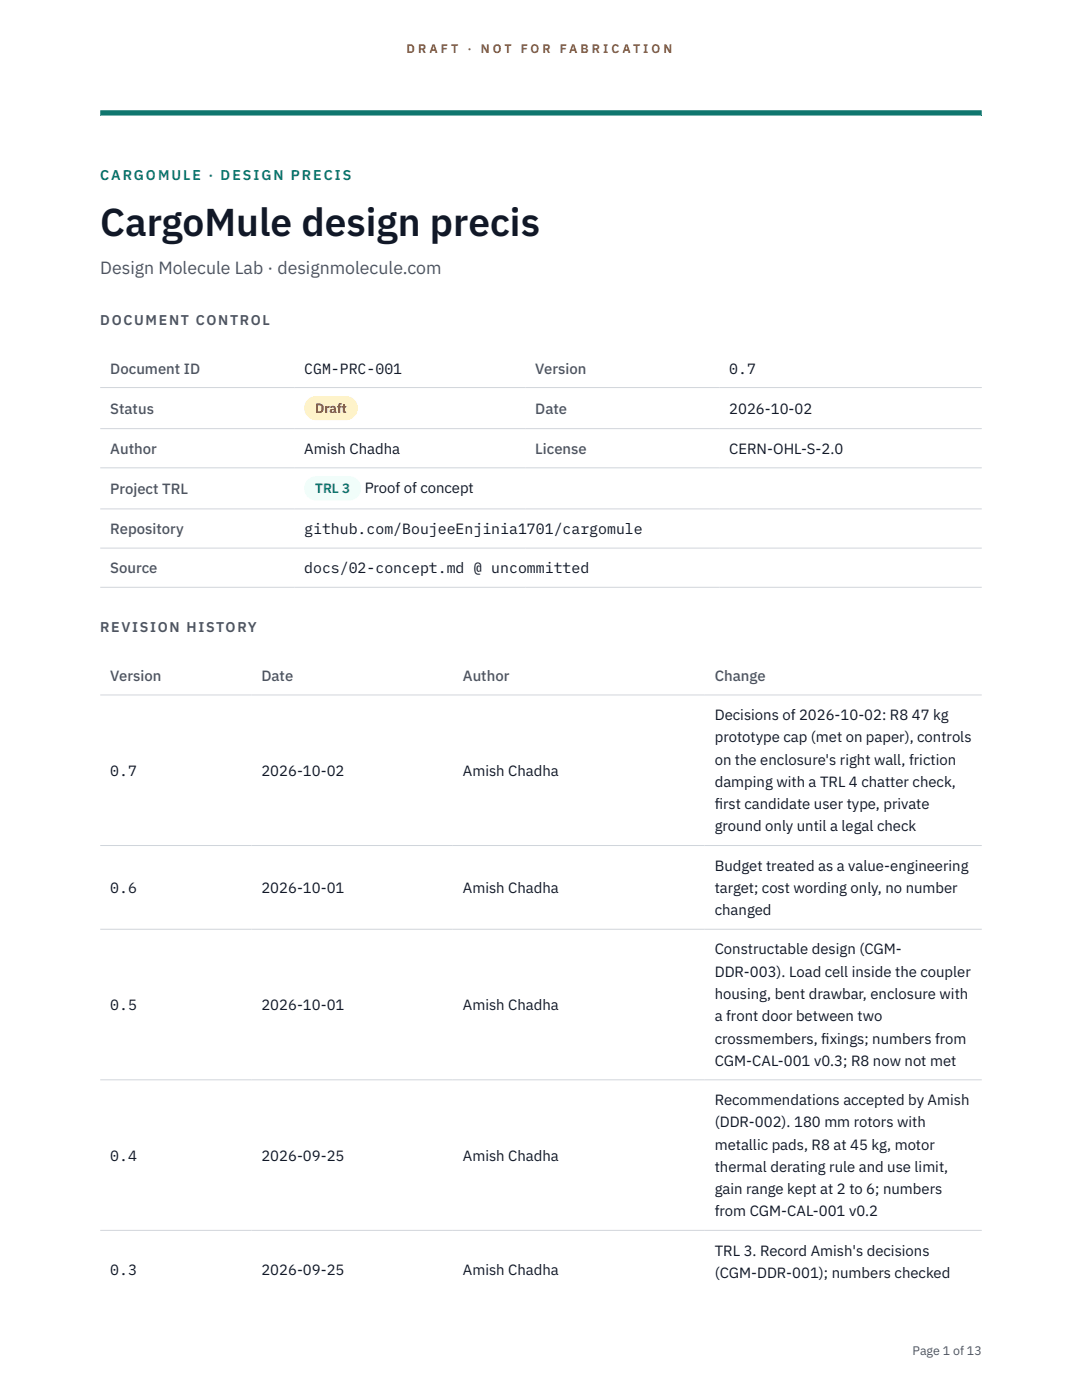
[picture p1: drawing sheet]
<svg xmlns="http://www.w3.org/2000/svg" width="216mm" height="279mm" viewBox="0 0 216 279" stroke-linecap="round" stroke-linejoin="round" font-family="sans-serif">
<defs><g id="words">
<text font-size="7.8" fill="#111827" x="20" y="47.1">CargoMule design precis</text>
<text font-size="3.5" fill="#4b5563" x="20" y="54.6">Design Molecule Lab · designmolecule.com</text>
<g font-size="3" fill="#4b5563">
<text x="22" y="74.5">Document ID</text>
<text x="106.8" y="74.5">Version</text>
<text x="22" y="82.6">Status</text>
<text x="106.8" y="82.6">Date</text>
<text x="22" y="90.6">Author</text>
<text x="106.8" y="90.6">License</text>
<text x="22" y="98.6">Project TRL</text>
<text x="22" y="106.6">Repository</text>
<text x="22" y="114.4">Source</text>
<text x="22" y="135.9">Version</text>
<text x="52.2" y="135.9">Date</text>
<text x="92.4" y="135.9">Author</text>
<text x="142.6" y="135.9">Change</text>
</g>
<g font-size="3" fill="#111827">
<text x="60.7" y="74.5">CGM-PRC-001</text>
<text x="145.5" y="74.5">0.7</text>
<text x="145.5" y="82.6">2026-10-02</text>
<text x="60.7" y="90.6">Amish Chadha</text>
<text x="145.5" y="90.6">CERN-OHL-S-2.0</text>
<text x="72.8" y="98.5">Proof of concept</text>
<text x="60.7" y="106.6">github.com/BoujeeEnjinia1701/cargomule</text>
<text x="60.7" y="114.4">docs/02-concept.md @ uncommitted</text>
<text x="142.6" y="143.7">Decisions of 2026-10-02: R8 47 kg</text>
<text x="142.6" y="148.2">prototype cap (met on paper), controls</text>
<text x="22" y="154.8">0.7</text>
<text x="52.2" y="154.8">2026-10-02</text>
<text x="92.4" y="154.8">Amish Chadha</text>
<text x="142.6" y="152.6">on the enclosure's right wall, friction</text>
<text x="142.6" y="157.1">damping with a TRL 4 chatter check,</text>
<text x="142.6" y="161.5">f</text>
<text x="142.6" y="161.5">irst candidate user type, private</text>
<text x="142.6" y="165.9">ground only until a legal check</text>
<text x="142.6" y="173.8">Budget treated as a value-engineering</text>
<text x="22" y="178.2">0.6</text>
<text x="52.2" y="178.2">2026-10-01</text>
<text x="92.4" y="178.2">Amish Chadha</text>
<text x="142.6" y="178.2">target; cost wording only, no number</text>
<text x="142.6" y="182.7">changed</text>
<text x="142.6" y="190.5">Constructable design (CGM-</text>
<text x="142.6" y="194.9">DDR-003). Load cell inside the coupler</text>
<text x="22" y="201.6">0.5</text>
<text x="52.2" y="201.6">2026-10-01</text>
<text x="92.4" y="201.6">Amish Chadha</text>
<text x="142.6" y="199.4">housing, bent drawbar, enclosure with</text>
<text x="142.6" y="203.8">a front door between two</text>
<text x="142.6" y="208.3">crossmembers, f</text>
<text x="163.9" y="208.3">ixings; numbers from</text>
<text x="142.6" y="212.7">CGM-CAL-001 v0.3; R8 now not met</text>
<text x="142.6" y="220.5">Recommendations accepted by Amish</text>
<text x="142.6" y="225">(DDR-002). 180 mm rotors with</text>
<text x="22" y="231.6">0.4</text>
<text x="52.2" y="231.6">2026-09-25</text>
<text x="92.4" y="231.6">Amish Chadha</text>
<text x="142.6" y="229.4">metallic pads, R8 at 45 kg, motor</text>
<text x="142.6" y="233.9">thermal derating rule and use limit,</text>
<text x="142.6" y="238.3">gain range kept at 2 to 6; numbers</text>
<text x="142.6" y="242.7">from CGM-CAL-001 v0.2</text>
<text x="142.6" y="250.6">TRL 3. Record Amish's decisions</text>
<text x="22" y="254.4">0.3</text>
<text x="52.2" y="254.4">2026-09-25</text>
<text x="92.4" y="254.4">Amish Chadha</text>
<text x="142.6" y="255">(CGM-DDR-001); numbers checked</text>
</g>
<text font-size="2.8" fill="#0f766e" x="20" y="36">CARGOMULE · DESIGN PRECIS</text>
<g font-size="2.8" fill="#4b5563">
<text x="20" y="64.8">DOCUMENT CONTROL</text>
<text x="20" y="126.2">REVISION HISTORY</text>
</g>
<text font-size="2.7" fill="#92400e" x="62.9" y="82.5">Draft</text>
<text font-size="2.7" fill="#0f766e" x="62.9" y="98.5">TRL 3</text>
<g font-size="2.5" fill="#b45309">
<text x="81.1" y="10.5">D R A F T</text>
<text x="93.3" y="10.5">·</text>
<text x="95.9" y="10.5">N O T</text>
<text x="103.9" y="10.5">F O R</text>
<text x="111.7" y="10.5">F A B R I C A T I O N</text>
</g>
<text font-size="2.5" fill="#4b5563" x="182.1" y="270.3">Page 1 of 13</text>
</g></defs>
<path d="M20 23.1h175.9zM20 22h175.9v1.1h-175.9z" fill-rule="evenodd" fill="#0f766e"/>
<path d="M20 77.3h175.9M20 85.5h175.9M20 93.4h175.9M20 101.6h175.9M20 109.4h175.9M20 117.2h175.9M20 138.7h175.9M20 168.7h175.9M20 185.5h175.9M20 215.5h175.9M20 245.5h175.9" fill="none" stroke="#d1d5db" stroke-width=".2"/>
<path d="M60.7 79h10.7v4.9h-10.7z" fill="#fef3c7"/>
<path d="M60.7 95.1h11.4v4.8h-11.4z" fill="#f0fdfa"/>
<use href="#words"/>
</svg>
